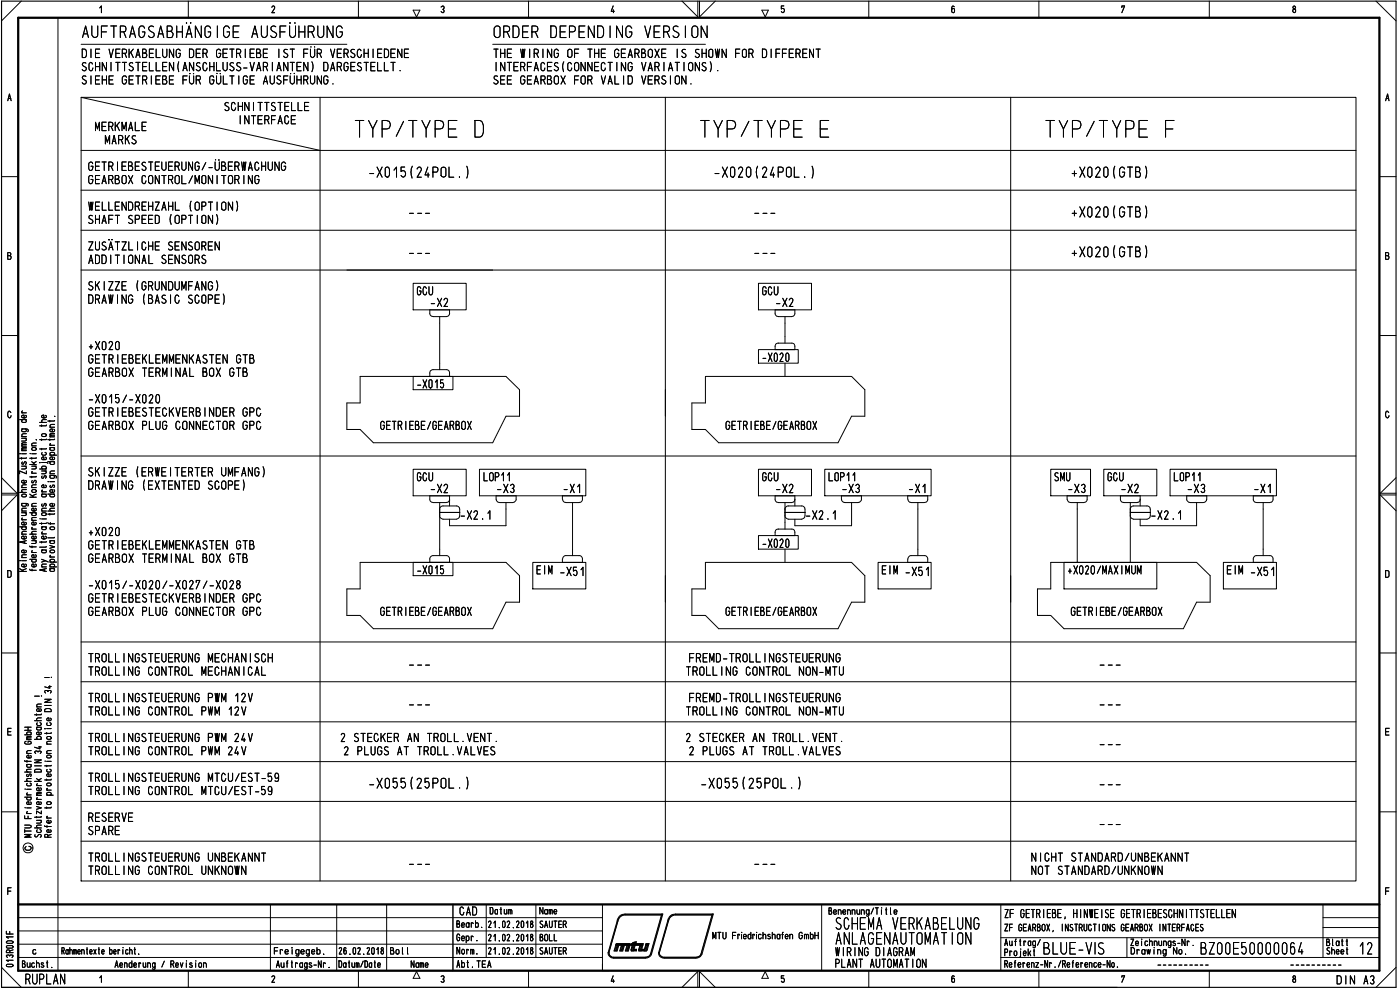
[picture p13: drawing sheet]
<svg xmlns="http://www.w3.org/2000/svg" width="420mm" height="297mm" viewBox="0 0 420 297" stroke-linecap="round" stroke-linejoin="round" font-family="sans-serif">
<defs><g id="words">
<g font-size="7.3">
<text x="110.3" y="41.3">YP/-YP1 D</text>
<text x="213.9" y="41.3">YP/-YP1</text>
<text x="245.4" y="41.3">1</text>
<text x="317.6" y="41.3">YP/-YP1</text>
<text x="349" y="41.3">1</text>
</g>
<g font-size="6.2">
<text x="204.8" y="5">\/</text>
<text x="203.6" y="296.1">/\</text>
</g>
<g font-size="5.2">
<text x="24.6" y="11.4">AUFTUGSA3-Ä\G G1 AUSFÜ-RU\G</text>
<text x="148" y="11.4">OR31R 3131\3 \G VlS O\</text>
<text x="258" y="279">lid V.7_.••(A311__U</text>
<text x="250.7" y="283.5">A\LAG:\AUTOldT 0\</text>
<text x="313.1" y="286.5">3LU1-V S</text>
<text x="387" y="286.2">64</text>
<text x="398" y="286.3">m''' 12</text>
</g>
<g font-size="4.6">
<text x="110.4" y="53.3">-X015(24P0LA</text>
<text x="214" y="53.3">-X020(24P0LA</text>
<text x="321.4" y="53.3">d020(GTB)</text>
<text x="321.3" y="65.3">+X020(GTB)</text>
<text x="110.4" y="236.6">-X055(25P0LA</text>
<text x="210" y="236.6">-X055(25P0LA</text>
<text x="329.6" y="236.6">---</text>
<text x="7.5" y="295.4">RUPLAN</text>
</g>
<g font-size="3.9">
<text x="24.4" y="17.4">DIE VERKABELUNG DER GETRIEBE IST FÜR VERSCHIEDENE</text>
<text x="147.9" y="17.4">THE WIRING OF THE GEARBOXE IS SHOWN FOR DIFFERENT</text>
<text x="24.3" y="21.4">SCHNITTSTELLEN(ANSCHLUSS-VARIANTEN) DARGESTELLT.</text>
<text x="148.4" y="21.4">INTERFACES(CONNECTING VARIATIONS).</text>
<text x="24.3" y="25.4">SIEHE GETRIEBE FÜR GÜLTIGE AUSFÜHRUNG.</text>
<text x="147.8" y="25.4">SEE GEARBOX FOR VALID VERSION.</text>
<text x="67.1" y="33.4">SCHNITTSTELLE</text>
<text x="28.5" y="39.4">MERKMALE</text>
<text x="71.8" y="37.3">INTERFACE</text>
<text x="31.5" y="43.3">MARKS</text>
<text x="26.4" y="51.3">GETRIEBESTEUERUNG/ZBERWACHUNG</text>
<text x="26.4" y="55.3">GEARBOX CONTROL/MONITORING</text>
<text x="26.5" y="63.2">WELLENDREHZAHL (OPTION)</text>
<text x="122.3" y="65.3">---</text>
<text x="226" y="65.3">---</text>
<text x="26.2" y="67.2">SHAFT SPEED (OPTION)</text>
<text x="26.2" y="75.2">ZUSÄTZLICHE SENSOREN</text>
<text x="122.3" y="77.2">---</text>
<text x="226" y="77.2">---</text>
<text x="321.3" y="77.2">+X020(OTB)</text>
<text x="26.5" y="79.2">ADDITIONAL SENSORS</text>
<text x="26.2" y="87.2">SKIZZE (GRUNDUMFANG)</text>
<text x="125" y="88.6">GCU</text>
<text x="228.7" y="88.7">GCU</text>
<text x="26.3" y="91.2">DRAWING (BASIC SCORE)</text>
<text x="128.9" y="92.1">-X2</text>
<text x="133.6" y="95">)</text>
<text x="232.6" y="92.1">-X2</text>
<text x="237.3" y="95.1">)</text>
<text x="26.4" y="105.1">+X020</text>
<text x="26.4" y="109.1">GETRIEBEKLEMMENKASTEN GTB</text>
<text x="26.4" y="113.1">GEARBOX TERMINAL BOX GTB</text>
<text x="128.7" y="113.1">r</text>
<text x="133.3" y="113.1">'</text>
<text x="228.5" y="108.6">-X020</text>
<text x="124.9" y="116.6">-X015</text>
<text x="26.3" y="121.1">-X015/-X020</text>
<text x="26.4" y="125.1">GETRIEBESTECKVERBINDER OPC</text>
<text x="26.4" y="129">GEARBOX FLUG CONNECTOR OPC</text>
<text x="114" y="129">GETRIEBE/GEARBOX</text>
<text x="217.7" y="129">GETRIEBE/GEARBOX</text>
<text x="26.2" y="143">SKIZZE (ERWEITERTER UMFANG)</text>
<text x="26.3" y="147">DRAWING (EXTENTED SCORE)</text>
<text x="125" y="144.4">GCU</text>
<text x="128.9" y="148">-X2</text>
<text x="145" y="144.4">LOP11</text>
<text x="148.8" y="148">-X3</text>
<text x="168.8" y="148">-X1</text>
<text x="228.7" y="144.4">GCU</text>
<text x="232.6" y="148">-X2</text>
<text x="248.5" y="144.4">LOP11</text>
<text x="252.4" y="148">-X3</text>
<text x="272.5" y="148">-X1</text>
<text x="316.3" y="144.4">SMU</text>
<text x="320.3" y="148">-X3</text>
<text x="332.3" y="144.4">GCU</text>
<text x="336.2" y="148">-X2</text>
<text x="352.1" y="144.4">LOP11</text>
<text x="356.1" y="148">-X3</text>
<text x="376.1" y="148">-X1</text>
<text x="137.9" y="156">-X2.1</text>
<text x="241.5" y="156">-X2.1</text>
<text x="338.9" y="156">7</text>
<text x="345.2" y="156">-X2.1</text>
<text x="26.4" y="160.9">+X020</text>
<text x="26.4" y="164.9">GETRIEBEKLEMMENKASTEN GTB</text>
<text x="228.5" y="164.4">-X020</text>
<text x="26.4" y="168.9">GEARBOX TERMINAL BOX GTB</text>
<text x="124.9" y="172.4">-X015</text>
<text x="160.9" y="172.4">EIM</text>
<text x="167.8" y="171.9">-X51</text>
<text x="264.5" y="171.9">EIM -X51</text>
<text x="320.3" y="172.4">+X020/MAXIMUM</text>
<text x="368" y="172.4">EIM -X51</text>
<text x="26.3" y="176.9">-X015/-X020/-X027/-X028</text>
<text x="26.4" y="180.8">GETRIEBESTECKVERBINDER OPC</text>
<text x="26.4" y="184.8">GEARBOX PLUG CONNECTOR OPC</text>
<text x="114" y="184.8">GETRIEBE/GEARBOX</text>
<text x="217.7" y="184.8">GETRIEBE/GEARBOX</text>
<text x="321.3" y="184.8">GETRIEBE/GEARBOX</text>
<text x="26.4" y="198.8">TROLLINGSTEUERUNG MECHANISCH</text>
<text x="26.4" y="202.8">TROLLING CONTROL MECHANICAL</text>
<text x="122.3" y="200.7">---</text>
<text x="205.8" y="202.8">TROLLING CONTROL NON-MTU</text>
<text x="206.6" y="198.8">FREMD-TROLLINGSTEUERUNG</text>
<text x="329.6" y="200.7">---</text>
<text x="26.4" y="210.7">TROLLINGSTEUERUNG PWM 12V</text>
<text x="26.4" y="214.7">TROLLING CONTROL PWM 12V</text>
<text x="205.8" y="214.7">TROLLING CONTROL NON-MTU</text>
<text x="206.6" y="210.7">FREMD-TROLLINGSTEUERUNG</text>
<text x="26.4" y="222.7">TROLLINGSTEUERUNG PWM 24V</text>
<text x="26.4" y="226.7">TROLLING CONTROL PWM 24V</text>
<text x="102" y="222.7">2 STECKER AN TROLL.VENT.</text>
<text x="102.9" y="226.7">2 FLUGS AT TROLL.VALVES</text>
<text x="205.7" y="222.7">2 STECKER AN TROLL.VENT.</text>
<text x="206.6" y="226.7">2 FLUGS AT TROLL.VALVES</text>
<text x="329.6" y="224.6">---</text>
<text x="26.4" y="234.6">TROLLINGSTEUERUNG MTCU/EST-59</text>
<text x="26.4" y="238.6">TROLLING CONTROL MTCU/EST-59</text>
<text x="26.2" y="250.6">SPARE</text>
<text x="26.4" y="246.6">RESERVE</text>
<text x="330" y="246.6">___</text>
<text x="26.4" y="258.6">TROLLINGSTEUERUNG UNBEKANNT</text>
<text x="26.4" y="262.6">TROLLING CONTROL UNKNOWN</text>
<text x="122.3" y="260.5">---</text>
<text x="226.4" y="259.5">___</text>
<text x="309.5" y="258.6">NICHT STANDARD/UNBEKANNT</text>
<text x="309.5" y="262.6">NOT STANDARD/UNKNOWN</text>
<text x="137.8" y="274.7">CAD</text>
<text x="301.3" y="275.5">ZF GETRIEBE, HINWEISE GETRIEBESCHNITTSTELLEN</text>
<text x="250.7" y="286.9">WIRING DIAGRAM</text>
<text x="250.4" y="290.4">PLANT AUTOMATION</text>
<text x="401" y="295.4">DIN A3</text>
</g>
<g font-size="3.2">
<text x="232.3" y="105.1">(</text>
<text x="237.6" y="105.1">1</text>
<text x="154.2" y="150.7">J</text>
<text x="168.5" y="150.7">l</text>
<text x="174.2" y="150.7">J</text>
<text x="232.3" y="150.7">l</text>
<text x="252.2" y="150.7">l</text>
<text x="257.8" y="150.7">J</text>
<text x="272.1" y="150.7">l</text>
<text x="277.8" y="150.7">J</text>
<text x="319.9" y="150.7">l</text>
<text x="325.7" y="150.7">J</text>
<text x="336" y="150.7">l</text>
<text x="355.8" y="150.7">l</text>
<text x="361.5" y="150.7">J</text>
<text x="375.8" y="150.7">l</text>
<text x="381.4" y="150.7">J</text>
<text x="232.3" y="160.9">(</text>
<text x="237.6" y="160.9">1</text>
<text x="128.7" y="168.9">(</text>
<text x="134" y="168.9">1</text>
<text x="168.5" y="168.9">(</text>
<text x="173.9" y="168.9">1</text>
<text x="272.1" y="168.9">(</text>
<text x="277.5" y="168.9">1</text>
<text x="375.9" y="168.9">(</text>
<text x="146.9" y="274.3">Datum</text>
<text x="161.9" y="274.4">Name</text>
<text x="248.6" y="274.5">Benennung/Title</text>
<text x="136.9" y="278.4">Bearb.</text>
<text x="146.4" y="278.4">21.02.2018</text>
<text x="161.9" y="278.4">SAUTER</text>
<text x="213.7" y="281.9">MTU Friedrichshafen GmbH</text>
<text x="250.6" y="278.4">SG</text>
<text x="255.8" y="278.4">—</text>
<text x="301.4" y="279.5">ZF GEARBOX,</text>
<text x="318.6" y="279.5">INSTRUGT IONS GEARBOX INTERFACES</text>
<text x="9.7" y="286.4">c</text>
<text x="18.4" y="286.4">Rahmentexte bericht.</text>
<text x="82.2" y="286.4">Fre I gegeb.</text>
<text x="101.6" y="286.4">26.02.2018</text>
<text x="117" y="286.4">Bol I</text>
<text x="136.9" y="282.4">Gepr.</text>
<text x="137" y="286.4">Norm.</text>
<text x="146.4" y="282.4">21.02.2018</text>
<text x="146.4" y="286.4">21.02.2018</text>
<text x="161.9" y="286.4">SAUTER</text>
<text x="161.9" y="282.4">BOLL</text>
<text x="301.1" y="286.9">Projekt</text>
<text x="301.4" y="283.8">Auftrag/</text>
<text x="339.2" y="283.9">Zeichnungs-Nr. .- -7n</text>
<text x="339.3" y="286.4">Draw ing No.</text>
<text x="370.2" y="283.9">—n n</text>
<text x="398" y="286.4">Sheet</text>
<text x="6.5" y="290.4">Buchst.</text>
<text x="34.3" y="290.4">Aenderung / Revision</text>
<text x="82.8" y="290.4">Auftrags-Nr.</text>
<text x="101.5" y="290.4">Datum/Date</text>
<text x="123.2" y="290.4">Name</text>
<text x="136.9" y="290.4">Abt.TEA</text>
<text x="301.4" y="290.4">Referenz-Nr./Reference-No.</text>
</g>
<g font-size="3.1">
<text x="8" y="171.6" transform="rotate(-90 8 171.6)">Keine Aenderung ohne Zustimmung der</text>
<text x="11" y="171.4" transform="rotate(-90 11 171.4)">federfuehrenden Konstruktion.</text>
<text x="14.1" y="171.6" transform="rotate(-90 14.1 171.6)">Any alterations are subiect to the</text>
<text x="16.5" y="171.6" transform="rotate(-90 16.5 171.6)">approval of the design department.</text>
<text x="9.5" y="251.4" transform="rotate(-90 9.5 251.4)">MTU Friedrichshafen GmbH</text>
<text x="12.5" y="251.4" transform="rotate(-90 12.5 251.4)">Schutzvermerk DIN 34 beachten</text>
<text x="15.5" y="251.4" transform="rotate(-90 15.5 251.4)">Rotor to protection notice DIN 34 !</text>
</g>
</g></defs>
<g fill="none" stroke="#000" stroke-width=".3">
<path d="M6.4 .3l-5.9 6M17.4 5.3v286M24.3 13.3h79.8M29.9 2.4l.5-.6v2M56.5 .3v5M81.6 2.2l.3-.4 .5 .2v.5l-.8 1.3h.8M107.6 .3v5M124 3h2l-1 2.1zM132.4 2.1a.47 .47 0 0 1 .7-.2 .47 .47 0 0 1 0 .7l-.2 .2a.49 .49 0 0 1 .3 .8 .49 .49 0 0 1-.8-.1M147.9 13.3h63.8M158.6 .3v5M184 1.8l-.6 1.6h1"/>
<path d="M184.1 3v.8M214.7 .3l-4.8 4.8M228.6 3h2l-.9 2.1zM235.2 1.8h-.7v.9l.6-.2a.59 .59 0 0 1 .3 .8 .59 .59 0 0 1-.7 .3l-.2-.1M260.7 .3v5M286.4 2l-.4-.2-.4 .5v1.2l.6 .3a.8 .8 0 0 0 0-1.3l-.5 .1-.1 .4M311.8 .3v5M336.7 2.3v-.5h.8l-.8 2M362.9 .3v5M388.2 1.9a.72 .72 0 0 0 .6 1.1l-.1 .6-.3 .2-.4-.3v-.5a.65 .65 0 0 0 .7-.5 .65 .65 0 0 0-.3-.7zM413 .3l6 6M2.3 30.2l.5-2 .5 2"/>
<path d="M2.5 29.5h.8M24.3 29.2l71.8 15.9M96.1 29.2v235.1M199.7 29.2v235.1M303.3 29.2v235.1M415.8 30.2l.6-2 .5 2M416 29.5h.8M.5 53h5M24.3 45.1h382.7M24.3 57.1h382.7M414 53h5M2.3 76.7l1 .2v.4l-.2 .5h-.8v-2l.9 .1v.6l-.3 .2"/>
<path d="M24.3 69.1h382.7M415.8 76.7l1 .2 .1 .4-.3 .5h-.8v-2l.9 .1v.6l-.3 .2M24.3 81h382.7M132 96.9v12.1M235.6 96.9v4M.5 100.7h5M108.1 112.9h43.7l4.1 4v8h-4.1l-3.9 7.9h-35.8l-4-3.9h-4v-8h4zM211.7 112.9h43.9l3.9 4v8h-3.9l-4.1 7.9h-35.8l-4-3.9h-4.1v-8h4.1zM235.6 109v3.9M414 100.7h5M3.3 123.8a.48 .48 0 0 0-.6-.4 .48 .48 0 0 0-.4 .6v.7l.4 .6h.4l.2-.6M24.3 136.8h382.7"/>
<path d="M416.8 123.8a.48 .48 0 0 0-.6-.4 .48 .48 0 0 0-.4 .6v.7l.4 .6h.4l.3-.6M.5 148.5h4.6l-4.6 4.7M.5 143.3l4.6 4.7h-4.6M132 152.7v12.1M151.8 152.7v5h-16.9M171.8 152.7v12.1M235.6 152.7v4M255.6 152.7v5h-17.1M275.5 152.7v12.1M323.3 152.7v16M339.2 152.7v16M359.1 152.7v5h-16.9"/>
<path d="M379.1 152.7v12.1M419 148.5h-4.8l4.8 4.7M419 143.3l-4.8 4.7h4.8M2.3 171.2h.6l.4 .4v1.2l-.4 .4h-.6zM108.1 168.7h43.7l4.1 4v8h-4.1l-3.9 7.9h-35.8l-4-3.9h-4v-8h4zM211.7 168.7h43.9l3.9 4v8h-3.9l-4.1 7.9h-35.8l-4-3.9h-4.1v-8h4.1zM235.6 164.8v3.9M315.3 168.7h43.8l4.1 4v8h-4.1l-4 7.9h-35.8l-4-3.9h-3.9v-8h3.9zM415.8 171.2h.6l.5 .4v1.2l-.5 .4h-.6zM.5 195.9h5M24.3 192.6h382.7M414 195.9h5"/>
<path d="M2.3 219.5h1M3.3 218.5h-1v2.1h1M10.4 208.9h1.4M24.3 204.6h382.7M24.3 216.6h382.7M415.8 219.5h1M416.9 218.5h-1.1v2.1h1.1M24.3 228.5h382.7M.5 243.6h5M24.3 240.5h382.7M24.3 252.4h382.7M414 243.6h5"/>
<path d="M1.9 279.4v.8h2M2.3 267.4h1M2.9 279.5v.7M3.3 266.4h-1v2M5.5 275.3h175.3M5.5 279.3h175.3M81.2 271.4v19.9M101 271.4v19.9M116 271.4v19.9M145.9 271.4v15.9M160.8 271.4v15.9M180.8 271.4v19.9"/>
<path d="M246.6 271.4v19.9M300.4 271.4v19.8M397 271.4v15.9M397 278.3h17M397 275.3h17M415.8 267.4h1M416.9 266.4h-1.1v2M.5 290.2l5.9 6M1.9 282.6l.4-.3h1.2l.4 .5-.3 .2h-1.4zM2 283.9l1.6-.2 .3 .4-.3 .4h-1.4l-.3-.4zM2.1 289.4l1.5-.1a.38 .38 0 0 1 .3 .4 .38 .38 0 0 1-.4 .4l-1.4-.1-.2-.3zM2.2 287.3l-.3-.4a.55 .55 0 0 1 .5-.4 .55 .55 0 0 1 .5 .4 .48 .48 0 0 1 .6-.4 .48 .48 0 0 1 .4 .5l-.3 .3"/>
<path d="M2.9 285.8v-.6a.55 .55 0 0 0-.5-.2 .55 .55 0 0 0-.5 .4v.4h2M3.9 288.1h-2l.6 .4M3.9 281.1h-2l.6 .4M3.9 285l-1 .3M5.5 287.3h175.3M5.5 283.3h175.3M29.9 293.4l.5-.6v1.9M56.5 291.3v4.9M81.6 293.1l.3-.3 .5 .1v.6l-.8 1.2h.8M107.6 291.3v4.9M125 291.5l1 2h-2zM132.4 293a.5 .5 0 0 1 .8 0 .5 .5 0 0 1-.3 .8 .49 .49 0 0 1 .3 .8 .49 .49 0 0 1-.8-.1"/>
<path d="M158.6 291.3v4.9M184 292.8l-.6 1.6h1M184.1 294v.7M229.7 291.5l.9 2h-2zM235.2 292.8h-.7v.8a.61 .61 0 0 1 .9 .4 .61 .61 0 0 1-.7 .7l-.2-.3M260.7 291.3v4.9M286.4 293l-.5-.2-.3 .5 .1 1.3h.7v-1l-.4-.1-.3 .1-.1 .4M300.4 287.3h113.6M300.4 281.3h113.6M311.8 291.3v4.9M336.7 293.2v-.4h.8l-.8 1.9M338.2 281.3v6"/>
<path d="M362.9 291.3v4.9M388.2 292.9a.72 .72 0 0 0 .6 1v.6l-.2 .2-.6-.2v-.6a.69 .69 0 0 0 .6-.4 .69 .69 0 0 0 0-.7zM419 290.2l-6 6"/>
<circle cx="8.4" cy="254.4" r="1.49"/>
</g>
<path d="M.5 .3h418.5v295.9h-418.5z" fill="none" stroke="#000" stroke-width=".34"/>
<path d="M5.5 5.3h408.5v286h-408.5zM5.5 271.4h408.5" fill="none" stroke="#000" stroke-width=".68"/>
<path d="M135.9 271.4v19.9" fill="none" stroke="#000" stroke-width=".42"/>
<path d="M10.4 208.9h1.4M12.5 208.9h.1" fill="none" stroke="#000" stroke-width=".3"/>
<g fill="none" stroke="#000" stroke-width=".3">
<path d="M24.3 29.2h382.7v235.1h-382.7zM106.6 36.2h2.6M210.3 36.2h2.5M313.9 36.2h2.5M124 85h15.9v8h-15.9zM129 93v1.2l.6 .7 4.4 .1M132 95v1.9M227.6 85h15.9v8h-15.9zM232.6 93v1.2l.5 .7 .5 .1M233.6 95h4M235.6 95v1.9M124 112.9h11.9v4h-11.9z"/>
<path d="M129 112.9h5.9M130 110.9h4M132 109v1.9M227.6 104.9h12v4.1h-12zM232.6 104.9h5.9M233.6 103h4M235.6 100.9v2.1M124 140.8h15.9v8h-15.9zM129 148.8l.2 1.6 .8 .4 4.4-.1 .5-.9M132 152.7v-.4l.7-.5h4.5l.7 .5 .1 .4M132 150.8v4.1l.2 .5 .8 .4h3.9M132 153.8h6"/>
<path d="M134.9 148.8v3M134.9 155.8v1.9M143.9 140.8h31.9v8h-31.9zM148.9 148.8l.1 1.4 .5 .5 4.4 .1M151.8 150.8v1.9M169.8 150.8h4M171.8 150.8v1.9M227.6 140.8h15.9v8h-15.9zM233.6 158.7h4M235.6 152.7l.1-.4 .6-.5h4.5l.7 .5 .1 .4M235.6 150.8l.1 4.4 .9 .6h4M235.6 156.7v2"/>
<path d="M235.6 153.8h6M238.5 149.8l-.5 .9-4.4 .1M238.5 148.8v3M238.5 155.8v1.9M247.5 140.8h31.9v8h-31.9zM253.5 150.8h4M255.6 150.8v1.9M273.4 150.8h4M275.5 150.8v1.9M315.3 140.8h12v8h-12zM321.3 150.8h3.9M323.3 150.8v1.9"/>
<path d="M331.3 140.8h15.9v8h-15.9zM339.2 150.8v1.9l.1-.4 .7-.5h4.5l.6 .5 .1 .4M339.2 153.8h6M340.2 155.8h4M342.2 149.8l-.5 .9-4.5 .1M342.2 148.8v3M342.2 155.8v1.9M351.2 140.8h31.9v8h-31.9zM357.2 150.8h3.9M359.1 150.8v1.9M377.1 150.8h3.9M379.1 150.8v1.9"/>
<path d="M124 168.7h11.9v4h-11.9zM129 168.7h5.9M130 166.7h4M132 164.8v1.9M159.9 168.7h15.9v8h-15.9zM169.8 166.7h4M171.8 164.8v1.9M227.6 160.7h12v4.1h-12zM232.6 160.7h5.9M263.5 168.7h15.9v8h-15.9zM273.4 166.7h4M275.5 164.8v1.9"/>
<path d="M319.3 168.7h27.9v8h-27.9zM367.2 168.7h15.9v8h-15.9zM377.1 166.7l4.5 .1 .5 .7v1.2h-6M379.1 164.8v1.9M12.5 208.9h.1M122.9 211.5h1.2M125.3 211.5h1.2M127.7 211.5h1.2M330.2 211.5h1.1M332.6 211.5h1.2M335 211.5h1.2M8.7 253.9a.6 .6 0 0 1 .7 .6 .6 .6 0 0 1-.6 .6h-.8l-.4-.3-.1-.5 .3-.3"/>
<path d="M187.6 274.5l-1.2 .4-.6 .6-3 10.3M187.6 274.6h10.9M198.6 274.2l-3.4 12.1-.4 .6-1 .3h-10l-.8-.5-.2-1M198.8 274.4h-11.2l-1.3 .4-.8 1.1-2.8 9.9M198.8 274.2l-3.4 12.1-.5 .6-.8 .4h-10.3l-.9-.6-.2-1M202.7 274.5l-1.2 .4-.5 .6-3.1 10.3M202.7 274.6h11M213.7 274.2l-3.3 12.1-.5 .6-1 .3h-10l-.7-.5-.3-1M213.9 274.4h-11.2a2.28 2.28 0 0 0-2.2 2l-2.7 9.4M213.9 274.2l-3.5 12.1M291.4 275.3v3.5l-1.5-3.5v3.5M293.8 276a.72 .72 0 0 0-.8-.7 .72 .72 0 0 0-.7 .8v1.9a.68 .68 0 0 0 .4 .7 .68 .68 0 0 0 .7-.1l.4-1.5h-.6"/>
<path d="M.5 296.2h334.7M180.8 289.3v2h2M182.5 285.8l3-10.4a2.01 2.01 0 0 1 2.1-1.2h11.3l-3.4 12.1a1.74 1.74 0 0 1-1.7 1.1M182.5 285.7a1.57 1.57 0 0 0 1.6 1.7M184.1 287.5h9.7M184.8 283.6h4.3M184.9 283.3l.1-.2h4l.2 .2M184.9 283.3l-.6 2h.9l.5-1.7M184.9 283.3h4.3M184.9 283.4h4.2M185 283.5h4.1M185 283.2h4.1"/>
<path d="M185 283.6l-.6 1.7M185.2 283.6l-.5 1.7M185.4 283.6l-.5 1.7M185.5 283.6l-.5 1.7M186.5 283.6l-.5 1.7h.9l.5-1.7M186.6 283.6l-.5 1.7M186.9 283.6l-.5 1.7M187.1 283.6l-.5 1.7M187.2 283.6l-.5 1.7M188.3 283.6l-.5 1.7M188.6 283.6l-.5 1.7M188.8 283.6l-.5 1.7"/>
<path d="M188.9 283.6l-.5 1.7M189.2 283.3l-.6 2h-.9l.5-1.7M189.4 283.3h3.5M189.4 283.5h3.5M189.4 283.4h3.5M189.5 283.2h3.5M189.9 283.6l-.5 1.6M189.9 283h.9M189.9 282.9h.9M190 282.8h.9M190 283.6l-.5 1.7M190.3 284.8h.8l-.1 .5h-1.6l.5-2.5 1.1-.3-.9 2.8"/>
<path d="M190.3 283.6l-.5 1.7M190.3 284.9h.7M190.3 285h.7M190.3 285.1h.7M190.3 285.2h.7M190.4 282.7h.5M190.5 283.6l-.6 1.7M192.1 283.6l-.4 1.7h2.2M192.2 283.6l-.5 1.6M192.3 283.6l-.5 1.7M192.5 285.2h.8M192.6 284.8h.8"/>
<path d="M192.6 284.9h.8M192.6 285h.7M192.6 285.1h.7M192.6 283.6l-.5 1.7M192.7 283.6l-.5 1.7M192.9 283.6l-.4 1.7M193 283.1h-3.5l-.1 .5h3.5M193.1 283.1l-.2 .5M193.8 283.6h.8M193.8 283.6l-.5 1.7M193.8 283.3h.8M193.8 283.5h.8"/>
<path d="M193.8 283.4h.8M193.8 283.1v.5M193.9 283.1h.9l-.2 .5M193.9 283.2h.9M194 283.6l-.5 1.7M194.3 283.6l-.5 1.7M194.4 283.6l-.5 1.7M194.6 283.6l-.3 1.4-.4 .3M197.7 285.8l3-10.4a2.01 2.01 0 0 1 2-1.2h11.4l-3.4 12.1a1.74 1.74 0 0 1-1.8 1.1M197.7 285.7l.2 1.2 .9 .5h.5M197.8 285.7l.3 1 .8 .6h10.4l.7-.4 .5-.6M199.3 287.5h9.6"/>
<path d="M347.5 289.6h.9M349.1 289.6h.8M350.7 289.6h.8M352.3 289.6h.8M353.9 289.6h.8M355.5 289.6h.7M357.1 289.6h.7M358.6 289.6h.9M360.2 289.6h.8M360.5 284.4l1.2 .1a1.32 1.32 0 0 1 0 1.8h-1.2v-3.5h.9l.3 .3v1l-.3 .3M361.8 289.6h.8M362.9 282.8h1.5l-1.5 3.5h1.5"/>
<path d="M365.5 283.1l.6-.3 .5 .5 .1 2.3a.68 .68 0 0 1-.6 .7 .68 .68 0 0 1-.7-.7zM368 283.1a.58 .58 0 0 1 .6-.3 .58 .58 0 0 1 .5 .5v2.4a.64 .64 0 0 1-.7 .6 .64 .64 0 0 1-.6-.7zM371.8 282.8h-1.6v3.5h1.5M373.8 282.8h-1.1v1.6l.4-.3a1.13 1.13 0 0 1 1 .7 1.13 1.13 0 0 1-.3 1.2l-.3 .3-.5-.1-.3-.5M375.3 283.1a.64 .64 0 0 1 .8-.3 .64 .64 0 0 1 .4 .7v2.1a.68 .68 0 0 1-.7 .7 .68 .68 0 0 1-.7-.7zM377.6 283.3l.1-.2a.58 .58 0 0 1 .7-.3 .58 .58 0 0 1 .4 .5v2.4l-.5 .6-.7-.5zM380.3 283l.5-.2 .4 .5 .1 2.3a.68 .68 0 0 1-.7 .7 .68 .68 0 0 1-.7-.7v-2.1zM382.7 283l.5-.2 .5 .5 .1 2.3a.68 .68 0 0 1-.7 .7 .68 .68 0 0 1-.7-.7v-2.1zM385.4 282.8l.6 .3 .2 .4v2.1a.68 .68 0 0 1-.7 .7 .68 .68 0 0 1-.6-.7v-2.1zM387.4 289.6h.8M389 289.6h.8M390.5 289.6h.9"/>
<path d="M392.1 289.6h.9M393.7 289.6h.8M395.4 289.6h.7M396.9 289.6h.8M398.5 289.6h.7M400.1 289.6h.8M401.7 289.6h.8"/>
</g>
<use href="#words"/>
</svg>
